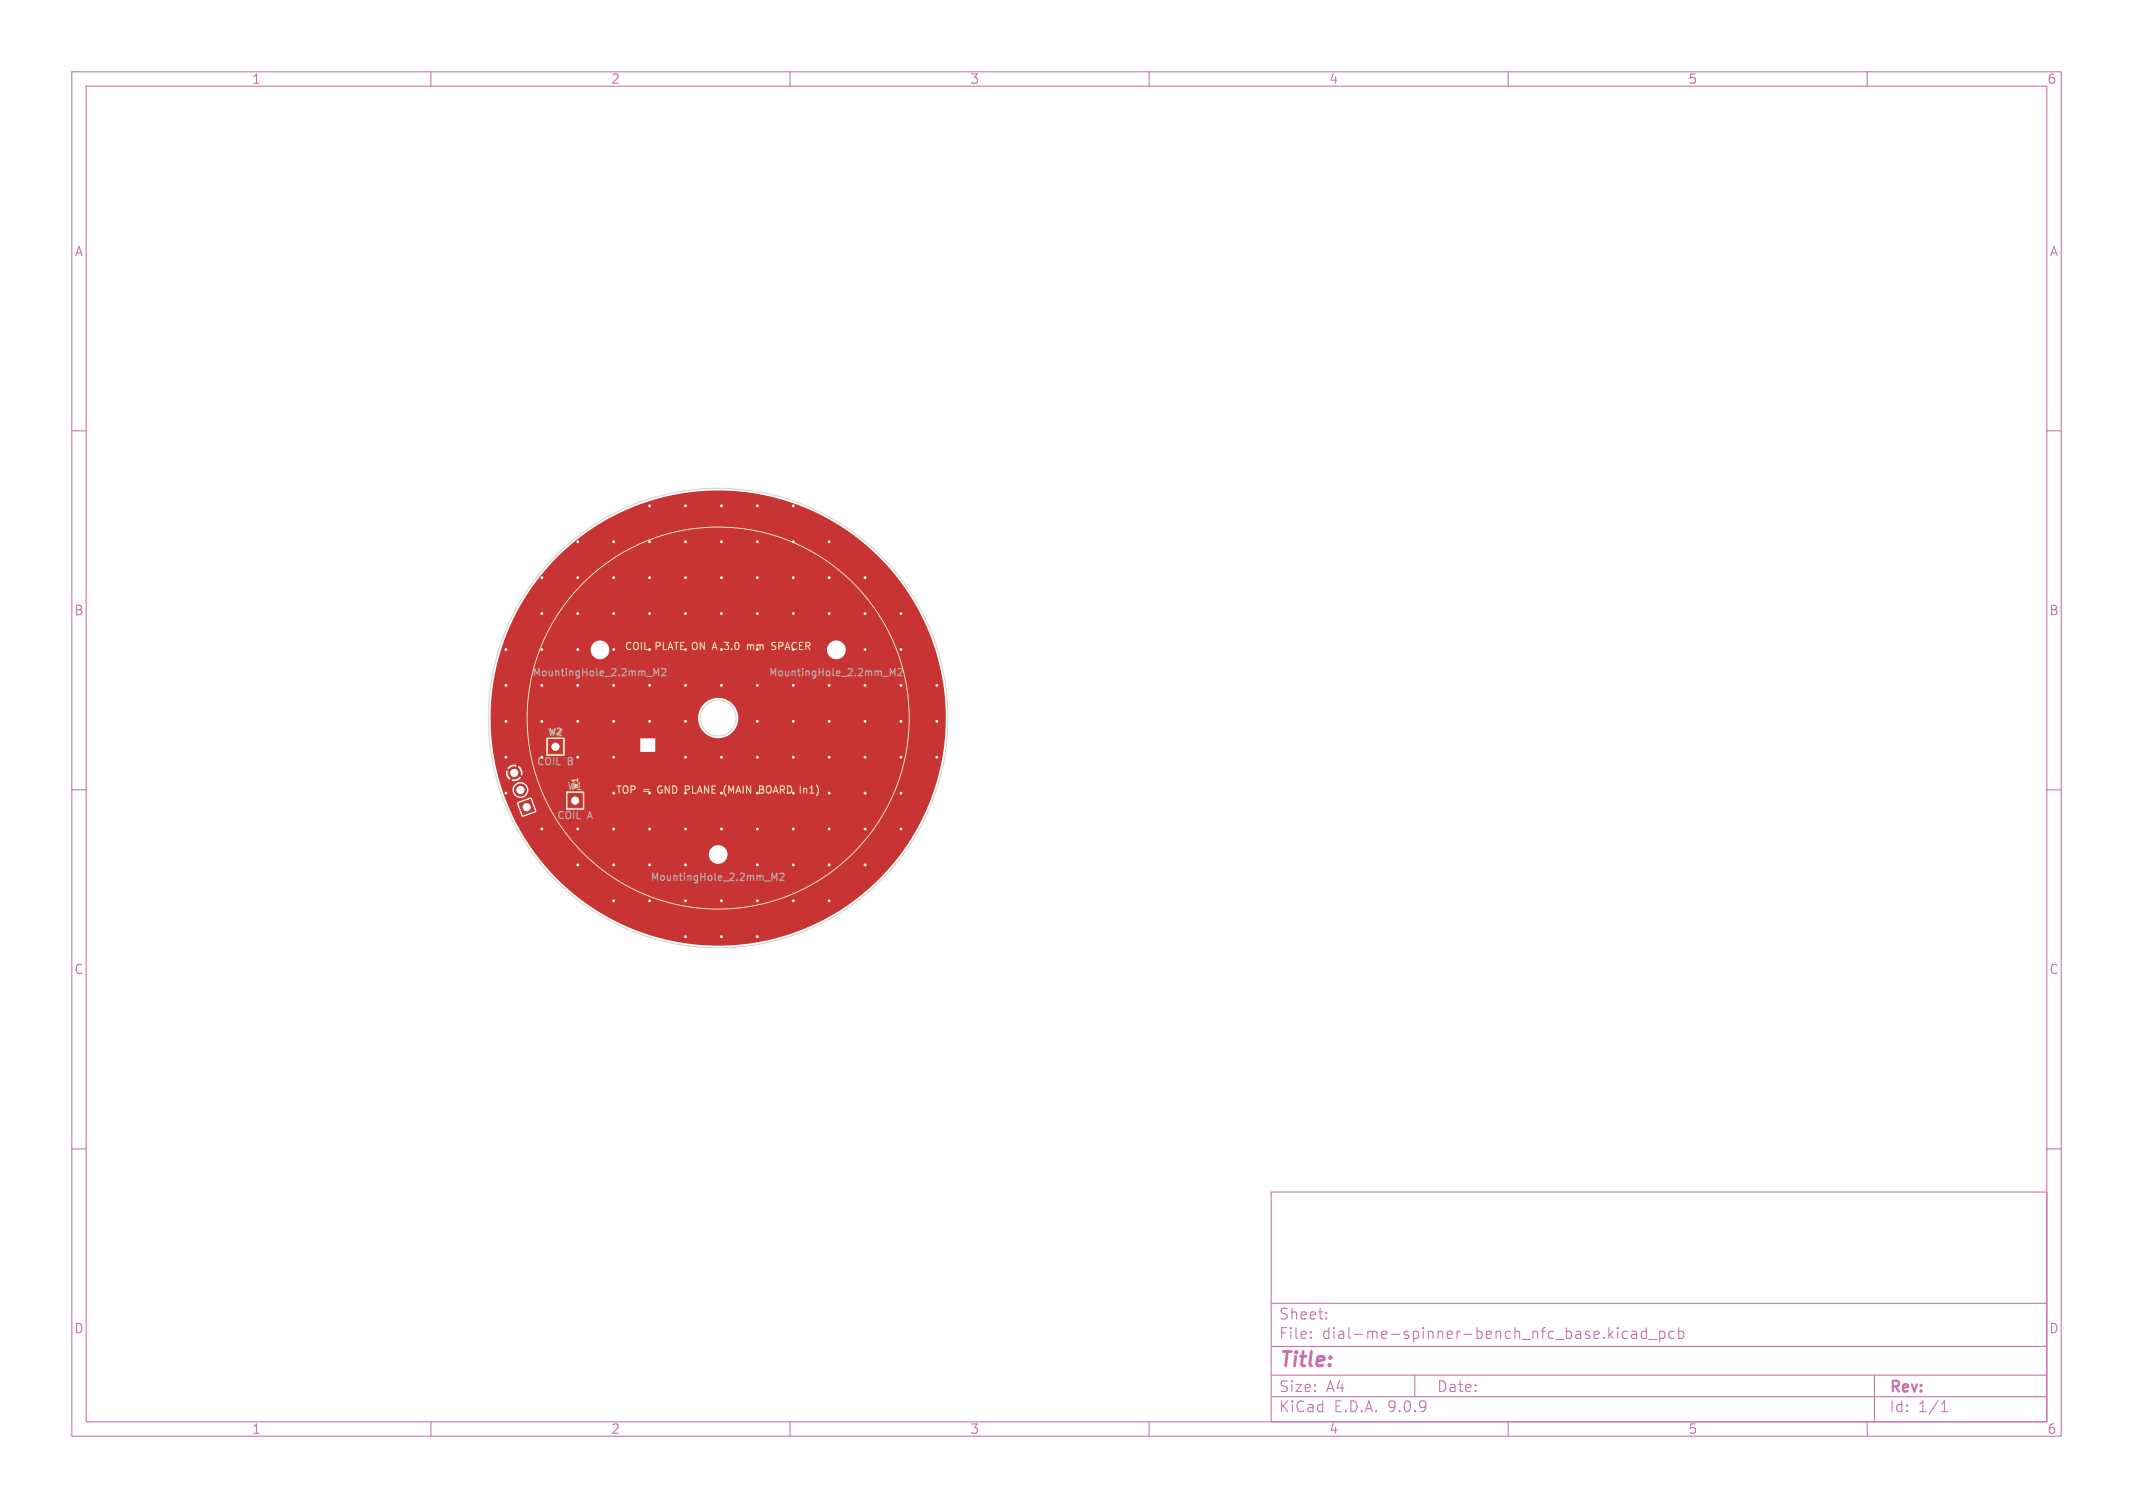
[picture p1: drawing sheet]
<svg xmlns="http://www.w3.org/2000/svg" width="297mm" height="210mm" viewBox="0 0 297 210" stroke-linecap="round" stroke-linejoin="round" font-family="sans-serif">
<defs><g id="words">
<text font-size="2.8" fill="#c872ab" x="178" y="190.9">Title:</text>
<g font-size="2.1" fill="#c872ab">
<text x="178" y="184">Sheet:</text>
<text x="178" y="186.7">File:</text>
<text x="184.1" y="186.7">dial-me-spinner-bench_nfc_base.kicad_pcb</text>
<text x="178" y="196.9">KiCad</text>
<text x="178" y="194.1">Size:</text>
<text x="184.7" y="194.1">A4</text>
<text x="185.7" y="196.9">E.D.A.</text>
<text x="193.3" y="196.9">9.0.9</text>
<text x="200" y="194.1">Date:</text>
<text x="263" y="194.3">Rev:</text>
<text x="263" y="196.9">Id:</text>
<text x="267.1" y="196.9">1/1</text>
</g>
<g font-size="1.8" fill="#c872ab">
<text x="35" y="11.9">1</text>
<text x="85" y="11.9">2</text>
<text x="135" y="11.9">3</text>
<text x="185" y="11.9">4</text>
<text x="235" y="11.9">5</text>
<text x="285" y="11.9">6</text>
<text x="10.3" y="35.9">A</text>
<text x="285.4" y="35.9">A</text>
<text x="10.3" y="85.9">B</text>
<text x="285.3" y="85.9">B</text>
<text x="10.3" y="135.9">C</text>
<text x="285.3" y="135.9">C</text>
<text x="10.3" y="185.9">D</text>
<text x="285.3" y="185.9">D</text>
<text x="35" y="199.9">1</text>
<text x="85" y="199.9">2</text>
<text x="135" y="199.9">3</text>
<text x="185" y="199.9">4</text>
<text x="235" y="199.9">5</text>
<text x="285" y="199.9">6</text>
</g>
<g font-size="1.4" fill="#afafaf">
<text x="74.1" y="94.4">MountingHole_2.2mm_M2</text>
<text x="82.4" y="91.2">H2</text>
<text x="107" y="94.4">MountingHole_2.2mm_M2</text>
<text x="115.3" y="91.2">H1</text>
<text x="76.2" y="102.7">W2</text>
<text x="79" y="106.8">B</text>
<text x="78.9" y="110.2">W1</text>
<text x="77.5" y="114.3">COIL</text>
<text x="81.8" y="114.3">A</text>
<text x="98.9" y="119.7">H3</text>
<text x="90.5" y="122.9">MountingHole_2.2mm_M2</text>
</g>
<g font-size="1.4" fill="#fff">
<text x="86.9" y="90.7">COIL</text>
<text x="91.2" y="90.7">PLATE ON</text>
<text x="99.7" y="90.7">A 3.0</text>
<text x="105" y="90.7">mm</text>
<text x="108.6" y="90.7">SPACER</text>
<text x="74.7" y="106.8">COIL</text>
<text x="85.7" y="110.7">TOP =</text>
<text x="91.8" y="110.7">GND PLANE</text>
<text x="101.4" y="110.7">(MAIN</text>
<text x="106.6" y="110.7">BOARD In1)</text>
</g>
<text font-size="1.1" fill="#afafaf" x="80.7" y="110.1" transform="rotate(-90 80.7 110.1)">W1</text>
</g></defs>
<g fill="none" stroke="#c872ab" stroke-width=".15">
<path d="M10 10h277v190h-277zM12 12h273v186h-273zM60 10v2M110 10v2M160 10v2M210 10v2M260 10v2M10 60h2M285 60h2M10 110h2M285 110h2M10 160h2"/>
<path d="M177 166h108v32h-108zM285 160h2M60 198v2M110 198v2M160 198v2M177 194.5h108M177 191.5h108M177 187.5h108M177 181.5h108M182.5 186.3h.1l-.1 .1M182.5 186.3v.1M182.5 185.5v.1"/>
<path d="M182.5 185.5h.1l-.1 .1M184.7 183.6v.1M184.7 183.6h-.1l.1 .1M184.7 182.8v.1M184.7 182.8h-.1l.1 .1M197 191.5v3M210 198v2M225.2 184.9v.1M225.2 185.4v1M225.2 184.9l.1 .1h-.1M226.6 185.5l-.4-.1-.3 .3v.4l.1 .2 .2 .1 .4-.1M227.2 185.5l.2-.1 .4 .1 .1 .9"/>
<path d="M227.9 185.8h-.5a.29 .29 0 0 0-.2 .3 .29 .29 0 0 0 .2 .3l.5-.1M229.2 185.5l-.4-.1-.3 .3v.4l.2 .2 .1 .1 .4-.1M229.2 184.9v1.5M229.6 186.5h1.1M231.1 185.5l.4-.1 .3 .3v.4l-.1 .2-.2 .1-.4-.1M231.1 185.4v1.5M233.1 185.5l-.4-.1-.3 .3v.4l.1 .2 .2 .1 .4-.1M233.7 185.5l.5-.1 .3 .3v.4l-.2 .2-.1 .1-.5-.1M233.7 184.9v1.5M260 198v2M261 191.5v6.5M270.3 196.6h.9"/>
<path d="M270.3 195.5l.4-.4v1.5"/>
</g>
<g fill="#c83434" stroke="#c83434" stroke-width=".14">
<path d="M79.1 110.5h2v2h-2z"/>
<path d="M76.3 103h2v2h-2z"/>
<path d="M72.2 111.9l1.6-.6 .6 1.6-1.6 .6z"/>
<circle cx="72.5" cy="110" r=".85"/>
<circle cx="71.6" cy="107.6" r=".85"/>
<circle cx="100.4" cy="105.4" r=".25"/>
<circle cx="110.4" cy="80.5" r=".25"/>
<circle cx="110.4" cy="125.4" r=".25"/>
<circle cx="90.4" cy="80.4" r=".25"/>
<circle cx="105.4" cy="115.4" r=".25"/>
<circle cx="125.4" cy="90.5" r=".25"/>
<circle cx="95.4" cy="130.4" r=".25"/>
<circle cx="120.4" cy="85.5" r=".25"/>
<circle cx="115.4" cy="75.4" r=".25"/>
<circle cx="95.4" cy="120.4" r=".25"/>
<circle cx="95.4" cy="85.4" r=".25"/>
<circle cx="105.4" cy="80.5" r=".25"/>
<circle cx="105.4" cy="120.4" r=".25"/>
<circle cx="125.4" cy="105.5" r=".25"/>
<circle cx="110.4" cy="95.4" r=".25"/>
<circle cx="85.4" cy="95.4" r=".25"/>
<circle cx="75.4" cy="105.4" r=".25"/>
<circle cx="90.4" cy="95.4" r=".25"/>
<circle cx="105.4" cy="100.5" r=".25"/>
<circle cx="120.4" cy="95.4" r=".25"/>
<circle cx="85.5" cy="110.4" r=".25"/>
<circle cx="80.4" cy="95.4" r=".25"/>
<circle cx="130.4" cy="100.5" r=".25"/>
<circle cx="90.4" cy="120.4" r=".25"/>
<circle cx="80.4" cy="90.4" r=".25"/>
<circle cx="95.4" cy="95.4" r=".25"/>
<circle cx="105.4" cy="75.4" r=".25"/>
<circle cx="95.4" cy="70.4" r=".25"/>
<circle cx="70.4" cy="95.4" r=".25"/>
<circle cx="95.4" cy="105.4" r=".25"/>
<circle cx="120.4" cy="80.5" r=".25"/>
<circle cx="80.5" cy="120.4" r=".25"/>
<circle cx="100.4" cy="95.4" r=".25"/>
<circle cx="110.4" cy="115.4" r=".25"/>
<circle cx="100.4" cy="85.5" r=".25"/>
<circle cx="85.4" cy="85.4" r=".25"/>
<circle cx="100.5" cy="125.4" r=".25"/>
<circle cx="85.4" cy="75.4" r=".25"/>
<circle cx="115.4" cy="80.5" r=".25"/>
<circle cx="95.4" cy="125.4" r=".25"/>
<circle cx="90.4" cy="115.4" r=".25"/>
<circle cx="105.4" cy="95.4" r=".25"/>
<circle cx="75.4" cy="115.4" r=".25"/>
<circle cx="70.4" cy="110.4" r=".25"/>
<circle cx="115.4" cy="115.4" r=".25"/>
<circle cx="105.4" cy="85.5" r=".25"/>
<circle cx="75.4" cy="95.4" r=".25"/>
<circle cx="125.4" cy="115.4" r=".25"/>
<circle cx="110.4" cy="75.4" r=".25"/>
<circle cx="85.5" cy="115.4" r=".25"/>
<circle cx="110.4" cy="85.5" r=".25"/>
<circle cx="85.4" cy="80.4" r=".25"/>
<circle cx="85.5" cy="125.4" r=".25"/>
<circle cx="125.4" cy="100.5" r=".25"/>
<circle cx="120.4" cy="110.5" r=".25"/>
<circle cx="100.4" cy="80.5" r=".25"/>
<circle cx="85.5" cy="120.4" r=".25"/>
<circle cx="70.4" cy="100.4" r=".25"/>
<circle cx="105.4" cy="105.4" r=".25"/>
<circle cx="100.4" cy="70.4" r=".25"/>
<circle cx="90.4" cy="85.4" r=".25"/>
<circle cx="110.4" cy="100.5" r=".25"/>
<circle cx="130.4" cy="95.4" r=".25"/>
<circle cx="125.4" cy="95.4" r=".25"/>
<circle cx="115.4" cy="100.5" r=".25"/>
<circle cx="80.5" cy="115.4" r=".25"/>
<circle cx="120.4" cy="105.5" r=".25"/>
<circle cx="105.4" cy="125.4" r=".25"/>
<circle cx="75.4" cy="80.4" r=".25"/>
<circle cx="120.4" cy="115.4" r=".25"/>
<circle cx="70.4" cy="105.4" r=".25"/>
<circle cx="115.4" cy="110.5" r=".25"/>
<circle cx="80.5" cy="105.4" r=".25"/>
<circle cx="115.4" cy="85.5" r=".25"/>
<circle cx="85.4" cy="90.4" r=".25"/>
<circle cx="120.4" cy="90.5" r=".25"/>
<circle cx="110.4" cy="105.5" r=".25"/>
<circle cx="100.5" cy="115.4" r=".25"/>
<circle cx="100.4" cy="75.4" r=".25"/>
<circle cx="130.4" cy="105.5" r=".25"/>
<circle cx="90.4" cy="75.4" r=".25"/>
<circle cx="110.4" cy="120.4" r=".25"/>
<circle cx="95.4" cy="75.4" r=".25"/>
<circle cx="80.4" cy="85.4" r=".25"/>
<circle cx="95.4" cy="115.4" r=".25"/>
<circle cx="90.4" cy="100.4" r=".25"/>
<circle cx="115.4" cy="105.5" r=".25"/>
<circle cx="120.4" cy="100.5" r=".25"/>
<circle cx="80.5" cy="100.4" r=".25"/>
<circle cx="110.4" cy="70.5" r=".25"/>
<circle cx="90.4" cy="90.4" r=".25"/>
<circle cx="80.4" cy="75.4" r=".25"/>
<circle cx="105.4" cy="130.4" r=".25"/>
<circle cx="95.4" cy="80.4" r=".25"/>
<circle cx="125.4" cy="110.5" r=".25"/>
<circle cx="75.4" cy="90.4" r=".25"/>
<circle cx="80.4" cy="80.4" r=".25"/>
<circle cx="115.4" cy="95.4" r=".25"/>
<circle cx="70.4" cy="90.4" r=".25"/>
<circle cx="75.4" cy="100.4" r=".25"/>
<circle cx="95.4" cy="100.4" r=".25"/>
<circle cx="125.4" cy="85.5" r=".25"/>
<circle cx="105.4" cy="70.4" r=".25"/>
<circle cx="90.4" cy="70.4" r=".25"/>
<circle cx="100.5" cy="130.4" r=".25"/>
<circle cx="120.4" cy="120.4" r=".25"/>
<circle cx="75.4" cy="85.4" r=".25"/>
<circle cx="90.4" cy="125.4" r=".25"/>
<circle cx="85.4" cy="100.4" r=".25"/>
<circle cx="115.4" cy="125.4" r=".25"/>
<circle cx="115.4" cy="120.4" r=".25"/>
<circle cx="85.4" cy="105.4" r=".25"/>
</g>
<path d="M78 77.2l2.2-2a31.7 31.7 0 0 1 40.5 .8l2.1 2 1.5 1.6 1.7 2.2 1.4 2.3 1.3 2.4 1 2.5 .7 2.1 .7 2.7 .4 2.6 .2 2.8-.1 2.7-.2 2.8-.6 2.6-.7 2.7-.8 2-1.1 2.4-2 3.4-1.3 1.8-1.4 1.6-2.8 2.8-2.9 2.2-1.9 1.2-1.9 1-3.6 1.5-3.6 1.1-2.1 .4-2.2 .2-3.9 .1-2.2-.2-2.1-.3-3.7-.9-3.6-1.4-3.3-1.7-3.3-2.3-1.6-1.4-1.6-1.5-2.6-3.1h24.1a1.3 1.3 0 0 0 1.8 1.3 1.3 1.3 0 0 0 .3-2.2 1.3 1.3 0 0 0-2.1 .7v.2h-24.1l-2.3-3.5-1.7-3.5h1.4l.6 1.7 .2 .2 1.7-.7 .2-.2-.6-1.7-.2-.1-1.8 .6-.1 .2h-1.4l-.7-2h1.5v.2a1.1 1.1 0 0 0 .9 1 1.1 1.1 0 0 0 1.2-.6h5.3l.1 2.2 2.2 .1 .2-.2v-2.1l-.1-.2-2.1-.1-.3 .3-5.3-.1a1.1 1.1 0 0 0-.8-1.5 1.1 1.1 0 0 0-1.3 1h-1.5l-.7-2.4h1.2l.1 .6 .5 .5 .3-.6 .2 .1-.2 .6a1.14 1.14 0 0 0 1.3-.4l-.6-.3 .1-.3 .6 .3v-.1a1.15 1.15 0 0 0-.5-1.2l-.3 .6-.2-.2 .2-.6a1.15 1.15 0 0 0-1.3 .5l.6 .3-.1 .3-.6-.3-.1 .2h-1.2l-.5-2.3-.3-2.2h7.7l.1 2.2h2.2l.2-.1v-.4h12.6v-1.9h-2.1v1.9h-10.5v-1.7l-.2-.3h-2.1l-.2 .3h-7.7l-.1-3.2h28.9v.4a2.8 2.8 0 0 0 4.2 2.2 2.8 2.8 0 0 0 0-4.8 2.8 2.8 0 0 0-4.2 2.2h-28.9l.1-2.3 .2-2.2 .6-2.6 .6-2.3h12.4a1.3 1.3 0 0 0 1.3 1.4 1.3 1.3 0 0 0 1.3-1.4h30.4v.2a1.3 1.3 0 0 0 1.9 1 1.3 1.3 0 0 0 0-2.2 1.3 1.3 0 0 0-1.9 1h-30.4v-.2a1.3 1.3 0 0 0-1.4-1 1.3 1.3 0 0 0-1.2 1.2h-12.4l.5-1.4a31.8 31.8 0 0 1 5.7-9.7z" fill="#c83434"/>
<g fill="none" stroke="#f2eda1" stroke-width=".14">
<path d="M76.1 102.8h2.4v2.4h-2.4zM78.9 110.3h2.4v2.4h-2.4z"/>
<circle cx="100" cy="100" r="26.6"/>
</g>
<g fill="none" stroke="#f2eda1" stroke-width=".15">
<path d="M99.5 89.5l-.3 1M104.1 89.8v.7M104.1 89.9l.3-.1 .1 .1M104.5 89.9v.6M104.6 89.8l-.1 .1M107.5 89.5h.5M107.6 89.9l.3 .1 .1 .3-.2 .2h-.2M101.1 109.3a1.15 1.15 0 0 0 0 1.5M105.8 109.5h.3l.2 .1M105.8 109.9h.3M106.1 109.9l.2 .1M106.3 110.4l-.5 .1"/>
<path d="M106.3 109.7l-.2 .2"/>
</g>
<path d="M91 94.1v-1l.4 .7 .3-.7v1M92.1 93.2l.4-.1 .2 .3-.6 .7h.6M124 94.1v-1l.3 .7 .3-.7v1M125 93.2l.4-.1 .2 .3-.6 .7h.6M107.5 122.6v-1l.3 .7 .4-.7v1M108.6 121.7l.4-.1 .2 .3-.7 .7h.7" fill="none" stroke="#afafaf" stroke-width=".15"/>
<g fill="none" stroke="#d0d2cd" stroke-width=".14">
<circle cx="100" cy="100" r="32"/>
<circle cx="100" cy="100" r="2.5"/>
</g>
<g fill="#fff" stroke="#fff" stroke-width=".14">
<circle cx="100.4" cy="105.4" r=".13"/>
<circle cx="110.4" cy="80.4" r=".13"/>
<circle cx="110.4" cy="125.5" r=".13"/>
<circle cx="90.4" cy="80.4" r=".12"/>
<circle cx="105.4" cy="115.4" r=".13"/>
<circle cx="125.5" cy="90.4" r=".12"/>
<circle cx="95.4" cy="130.5" r=".12"/>
<circle cx="120.4" cy="85.4" r=".13"/>
<circle cx="115.4" cy="75.5" r=".13"/>
<circle cx="95.4" cy="120.4" r=".13"/>
<circle cx="95.4" cy="85.4" r=".13"/>
<circle cx="105.4" cy="80.4" r=".13"/>
<circle cx="105.4" cy="120.4" r=".13"/>
<circle cx="125.5" cy="105.4" r=".12"/>
<circle cx="110.4" cy="95.5" r=".13"/>
<circle cx="85.4" cy="95.4" r=".13"/>
<circle cx="90.4" cy="95.4" r=".13"/>
<circle cx="105.4" cy="100.4" r=".13"/>
<circle cx="120.4" cy="95.5" r=".13"/>
<circle cx="80.4" cy="95.4" r=".13"/>
<circle cx="130.5" cy="100.4" r=".12"/>
<circle cx="90.4" cy="120.4" r=".13"/>
<circle cx="80.4" cy="90.4" r=".12"/>
<circle cx="95.4" cy="95.4" r=".13"/>
<circle cx="105.4" cy="75.4" r=".13"/>
<circle cx="95.4" cy="70.5" r=".13"/>
<circle cx="70.4" cy="95.4" r=".13"/>
<circle cx="95.4" cy="105.4" r=".13"/>
<circle cx="120.4" cy="80.4" r=".13"/>
<circle cx="80.4" cy="120.4" r=".13"/>
<circle cx="100.4" cy="95.4" r=".13"/>
<circle cx="110.4" cy="115.4" r=".13"/>
<circle cx="100.4" cy="85.4" r=".13"/>
<circle cx="85.4" cy="85.4" r=".12"/>
<circle cx="100.4" cy="125.5" r=".12"/>
<circle cx="85.4" cy="75.4" r=".12"/>
<circle cx="115.4" cy="80.4" r=".13"/>
<circle cx="95.4" cy="125.5" r=".12"/>
<circle cx="90.4" cy="115.4" r=".13"/>
<circle cx="105.4" cy="95.4" r=".13"/>
<circle cx="75.4" cy="115.4" r=".13"/>
<circle cx="70.5" cy="110.4" r=".13"/>
<circle cx="115.4" cy="115.4" r=".13"/>
<circle cx="105.4" cy="85.4" r=".13"/>
<circle cx="75.4" cy="95.4" r=".13"/>
<circle cx="125.5" cy="115.4" r=".13"/>
<circle cx="110.4" cy="75.5" r=".13"/>
<circle cx="85.4" cy="115.4" r=".13"/>
<circle cx="110.4" cy="85.4" r=".13"/>
<circle cx="85.4" cy="80.4" r=".12"/>
<circle cx="85.4" cy="125.5" r=".12"/>
<circle cx="125.5" cy="100.4" r=".12"/>
<circle cx="120.4" cy="110.4" r=".13"/>
<circle cx="100.4" cy="80.4" r=".13"/>
<circle cx="85.4" cy="120.4" r=".13"/>
<circle cx="70.4" cy="100.4" r=".13"/>
<circle cx="105.4" cy="105.4" r=".13"/>
<circle cx="100.4" cy="70.5" r=".13"/>
<circle cx="90.4" cy="85.4" r=".12"/>
<circle cx="110.4" cy="100.4" r=".13"/>
<circle cx="130.5" cy="95.4" r=".12"/>
<circle cx="125.5" cy="95.4" r=".12"/>
<circle cx="115.4" cy="100.4" r=".13"/>
<circle cx="80.4" cy="115.4" r=".13"/>
<circle cx="120.4" cy="105.4" r=".13"/>
<circle cx="105.4" cy="125.5" r=".12"/>
<circle cx="75.4" cy="80.4" r=".12"/>
<circle cx="120.4" cy="115.4" r=".13"/>
<circle cx="70.4" cy="105.4" r=".13"/>
<circle cx="115.4" cy="110.4" r=".13"/>
<circle cx="80.4" cy="105.4" r=".13"/>
<circle cx="115.4" cy="85.4" r=".13"/>
<circle cx="85.4" cy="90.4" r=".12"/>
<circle cx="120.4" cy="90.4" r=".13"/>
<circle cx="110.4" cy="105.4" r=".13"/>
<circle cx="100.4" cy="115.4" r=".13"/>
<circle cx="100.4" cy="75.4" r=".13"/>
<circle cx="130.5" cy="105.4" r=".12"/>
<circle cx="90.4" cy="75.4" r=".12"/>
<circle cx="110.4" cy="120.4" r=".13"/>
<circle cx="95.4" cy="75.4" r=".13"/>
<circle cx="80.4" cy="85.4" r=".12"/>
<circle cx="95.4" cy="115.4" r=".13"/>
<circle cx="90.4" cy="100.4" r=".13"/>
<circle cx="115.4" cy="105.4" r=".13"/>
<circle cx="120.4" cy="100.4" r=".13"/>
<circle cx="80.4" cy="100.4" r=".13"/>
<circle cx="110.4" cy="70.5" r=".13"/>
<circle cx="80.4" cy="75.4" r=".12"/>
<circle cx="105.4" cy="130.5" r=".12"/>
<circle cx="95.4" cy="80.4" r=".13"/>
<circle cx="125.5" cy="110.4" r=".13"/>
<circle cx="75.4" cy="90.4" r=".12"/>
<circle cx="80.4" cy="80.4" r=".12"/>
<circle cx="115.4" cy="95.5" r=".13"/>
<circle cx="70.4" cy="90.4" r=".12"/>
<circle cx="75.4" cy="100.4" r=".13"/>
<circle cx="95.4" cy="100.4" r=".13"/>
<circle cx="125.5" cy="85.4" r=".12"/>
<circle cx="105.4" cy="70.5" r=".13"/>
<circle cx="90.4" cy="70.4" r=".12"/>
<circle cx="100.4" cy="130.5" r=".12"/>
<circle cx="120.4" cy="120.4" r=".13"/>
<circle cx="75.4" cy="85.4" r=".12"/>
<circle cx="90.4" cy="125.5" r=".12"/>
<circle cx="85.4" cy="100.4" r=".13"/>
<circle cx="115.4" cy="125.5" r=".13"/>
<circle cx="115.4" cy="120.4" r=".13"/>
<circle cx="85.4" cy="105.4" r=".13"/>
<circle cx="83.5" cy="90.5" r="1.1"/>
<circle cx="80.1" cy="111.5" r=".5"/>
<circle cx="77.3" cy="104" r=".5"/>
<circle cx="116.5" cy="90.5" r="1.1"/>
<circle cx="100" cy="119" r="1.1"/>
<circle cx="73.3" cy="112.4" r=".5"/>
<circle cx="72.5" cy="110" r=".5"/>
<circle cx="71.6" cy="107.6" r=".5"/>
</g>
<use href="#words"/>
</svg>
